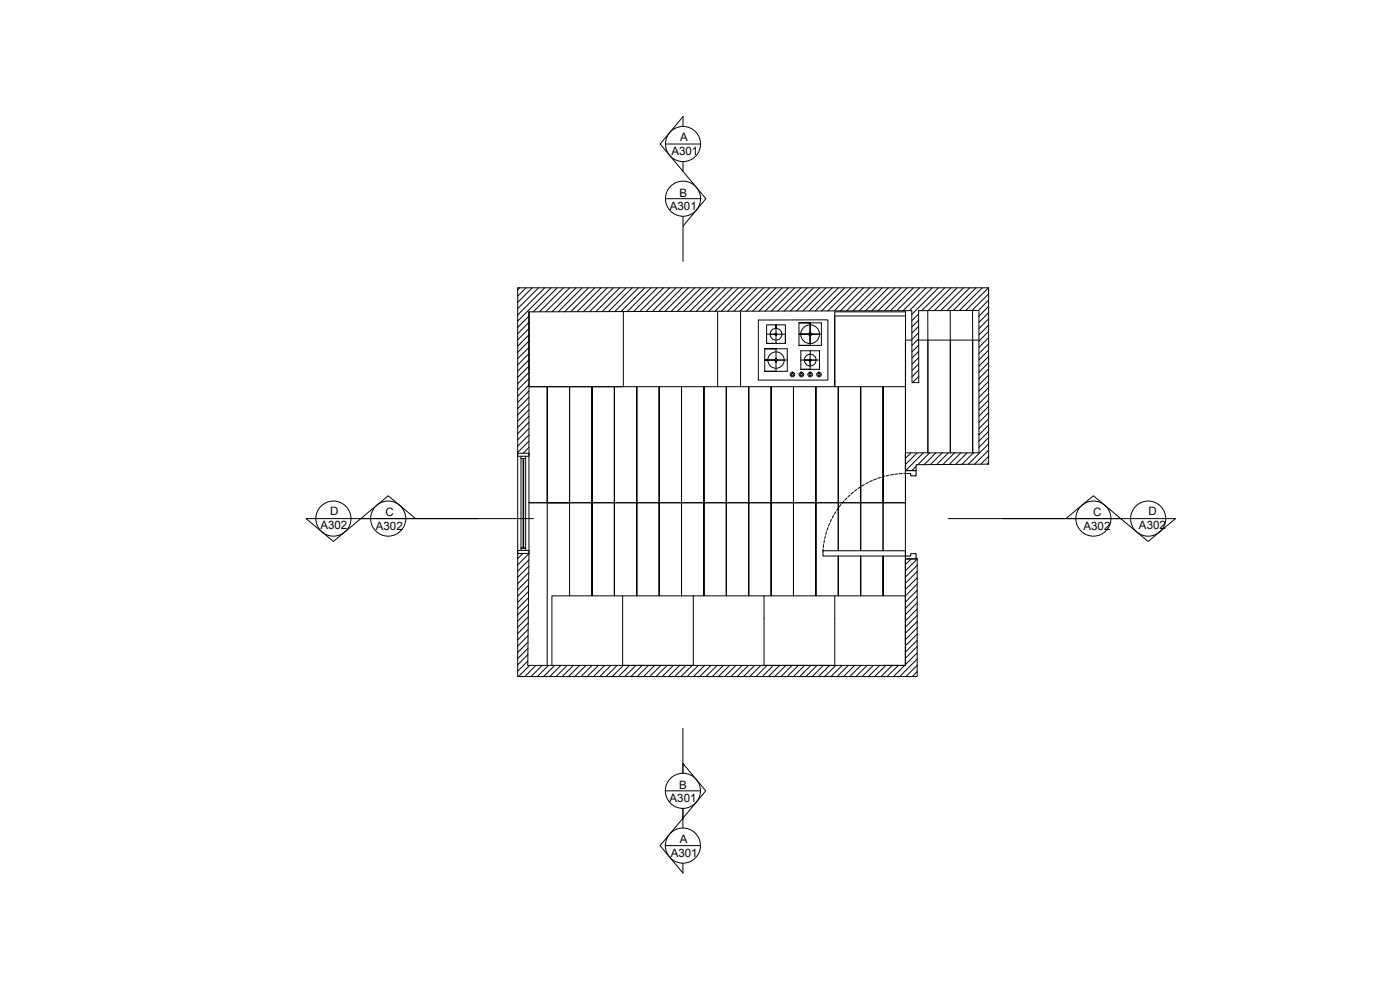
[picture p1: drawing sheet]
<svg xmlns="http://www.w3.org/2000/svg" width="594mm" height="420mm" viewBox="0 0 594 420" stroke-linecap="round" stroke-linejoin="round" font-family="sans-serif">
<defs><g id="words">
<g font-size="4.9">
<text x="288.6" y="59.8">A</text>
<text x="284.8" y="65.6">A301</text>
<text x="288.3" y="83.4">B</text>
<text x="284.2" y="89.2">A301</text>
<text x="140" y="218.5">D</text>
<text x="163.6" y="218.8">C</text>
<text x="463.8" y="218.8">C</text>
<text x="487.3" y="218.5">D</text>
<text x="136" y="224.3">A302</text>
<text x="159.5" y="224.7">A302</text>
<text x="459.7" y="224.7">A302</text>
<text x="483.3" y="224.3">A302</text>
<text x="288.2" y="334.6">B</text>
<text x="284.1" y="340.4">A301</text>
<text x="288.4" y="357.8">A</text>
<text x="284.6" y="363.7">A301</text>
</g>
</g></defs>
<g fill="none" stroke="#000" stroke-width=".42">
<path d="M289.8 53.6v-4.1l-9.7 11.6 9.7 11.6v-4.2M282.3 61.1h15M289.8 72.7l9.7 11.6-9.7 11.6M282.3 84.3h15M289.8 91.8v19.1M220.5 122.1l-.9 .9M223.2 122.1l-3.6 3.6M224.4 134.1l-4.8 4.8M224.4 136.7l-4.8 4.9M224.4 139.4l-4.8 4.8M224.5 132.3l162.4-.5v30.5h2.9l-.1-30.5 25.7-.1v60.4h-31.2v7.6h4.5v-2.5l30.8-.3v-74.8h-199.9v164.9h169.5v-49.9M224.5 132.3v31.8h129.7v-2.7"/>
<path d="M224.5 132.3l-.1 102.5M225.8 122.1l-6.2 6.2M228.5 122.1l-8.9 8.8M231.1 122.1l-11.5 11.5M233.8 122.1l-14.2 14.1M236.5 122.1l-10.2 10.2M239.1 122.1l-10.2 10.2M241.7 122.1l-10.1 10.2M244.4 122.1l-10.2 10.2M247 122.1l-10.1 10.2M249.7 122.1l-10.2 10.2M252.4 122.1l-10.2 10.1"/>
<path d="M255 122.1l-10.1 10.1M257.7 122.1l-10.2 10.1M260.3 122.1l-10.1 10.1M263 122.1l-10.2 10.1M264.5 132.3v31.8h-40M265.6 122.1l-10.1 10.1M268.2 122.1l-10 10.1M270.9 122.1l-10.1 10.1M273.6 122.1l-10.1 10.1M276.2 122.1l-10.1 10.1M278.9 122.1l-10.1 10.1M281.5 122.1l-10 10"/>
<path d="M284.2 122.1l-10.1 10M286.8 122.1l-10 10M289.5 122.1l-10 10M292.1 122.1l-10 10M294.8 122.1l-10 10M297.4 122.1l-10 10M300.1 122.1l-10 10M302.7 122.1l-9.9 10M304.5 132.3v31.8M305.4 122.1l-10 10M308 122.1l-10 9.9M310.7 122.1l-10 9.9"/>
<path d="M313.3 122.1l-9.9 9.9M314.2 132.3v31.8M316 122.1l-10 9.9M318.6 122.1l-9.9 9.9M321.3 122.1l-10 9.9M321.8 135.8l29.5-.1v25.6h-29.5zM324 122.1l-10 9.9M326.6 122.1l-9.9 9.9M329.2 139.3v-1.5v4h-3.9M329.2 122.1l-9.9 9.9M331.9 122.1l-9.9 9.9M334.5 122.1l-9.8 9.9"/>
<path d="M337.2 122.1l-9.9 9.9M339 137v9.5M339.8 122.1l-9.8 9.9M342.5 122.1l-9.9 9.9M343.7 137.8v8M345.2 122.1l-9.9 9.9M347.8 122.1l-9.8 9.8M350.5 122.1l-9.9 9.8M353.1 122.1l-9.8 9.8M354.2 134h30v30.1h-30zM355.7 122.1l-9.8 9.8M358.4 122.1l-9.8 9.8"/>
<path d="M361.1 122.1l-9.8 9.8M363.7 122.1l-9.8 9.8M366.4 122.1l-9.8 9.8M369 122.1l-9.8 9.8M371.7 122.1l-9.8 9.8M374.3 122.1l-9.7 9.7M377 122.1l-9.8 9.7M379.6 122.1l-9.7 9.7M382.3 122.1l-9.7 9.7M384.2 134v-1.7h-30v30M384.9 122.1l-9.7 9.7M387.6 122.1l-9.8 9.7"/>
<path d="M389.7 133.2l-2.8 2.8M389.7 135.9l-2.8 2.8M389.7 138.5l-2.8 2.8M390.2 122.1l-9.7 9.7M392.9 122.1l-9.7 9.7M393.6 131.8l.1 12.5M395.5 122.1l-9.7 9.7M398.2 122.1l-11.3 11.3M400.8 122.1l-9.7 9.7M403.2 131.8v12.5M403.5 122.1l-9.7 9.7M406.1 122.1l-9.6 9.7"/>
<path d="M408.8 122.1l-9.7 9.7M411.5 122.1l-9.7 9.7M412.6 131.7l.1 12.6M414.1 122.1l-9.6 9.6M416.8 122.1l-9.7 9.6M419.4 122.1l-9.6 9.6M419.5 124.7l-7.1 7M419.5 127.3l-4.4 4.4M419.5 130l-4.1 4.1M419.5 132.6l-4.1 4.1M419.5 135.3l-4.1 4.1M419.5 137.9l-4.1 4.2"/>
<path d="M224.4 142l-4.8 4.9M224.4 144.7l-4.8 4.8M224.4 147.4l-4.8 4.8M224.4 150l-4.8 4.8M224.4 152.7l-4.8 4.7M224.4 155.3l-4.8 4.8M224.4 158l-4.8 4.8M224.4 144.3h.1M324.5 148v9.5M325.3 141.8v-4h7.9v7.9M325.3 141.8v3.9M328.4 152.7l.8-.8 .9 .8-.9 .9z"/>
<path d="M329.2 141.2l.6 .6-.6 .5-.5-.5zM329.2 152.7v-4.7h-4.7h9.5v9.5h-9.5h4.7v-4.8h-4.7M329.2 141.7v4h-3.9h7.9v-3.9h-6.5M332.8 152.7h-8.3h9.5M336.1 157.9h.3l-.1 .6a.48 .48 0 0 1 .3 .7 .48 .48 0 0 1-.8 0 .48 .48 0 0 1 .3-.7zM339.7 141.8h8M339.8 156.7v-7.9h7.9v7.9M340.1 158.5l-.1-.6-.1 .6a.48 .48 0 0 0-.3 .7 .48 .48 0 0 0 .7 0 .48 .48 0 0 0-.2-.7M340.3 141.8h-1.3h9.5M341.2 152.7h5M343.2 152.7l.5-.5 .6 .5-.6 .6zM343.6 158.5l.1-.6 .2 .6a.47 .47 0 0 1 .3 .7 .47 .47 0 0 1-.8 0 .47 .47 0 0 1 .2-.7"/>
<path d="M343.7 140.9l.9 .9-.9 .9-.8-.9zM343.7 141.7v-4.7h-4.7h9.5v9.5h-9.5h4.7v-4.7h-4.7M343.8 148.8l-.1 7.9h-3.9h7.9v-4h-7.9M347.4 157.9h.2v.6a.48 .48 0 0 1 .2 .7 .48 .48 0 0 1-.7 0 .48 .48 0 0 1 .3-.7zM384.2 144.3v69h-9.5v-49.2v49.2h-9.5v-49.2v49.2h-9.5v-49.2v49.2h-9.5v-49.2v49.2h-9.5v-49.2v49.2h-9.5v-49.2v49.2h-9.5v-49.2v49.2h-9.5v-49.2v49.2h-9.5v-49.2v49.2h-9.5v-49.2v49.2h-9.5v-49.2v49.2h-9.5v-49.2v49.2h-9.5v-49.2v49.2h-9.5v-49.2v49.2h-9.5v-49.2v49.2h-9.5v-49.2v49.2h-7.8h7.8v69M386.9 144.3h-2.7v69M389.7 144.3h4v47.8v-47.8h9.5v47.8v-47.8h9.5v47.8v-47.8h2.7M389.7 141.2l-2.8 2.8M389.7 143.8l-2.8 2.8M389.8 146.4l-2.9 2.9M389.8 149.1l-2.9 2.8M389.8 151.7l-2.9 2.8"/>
<path d="M389.8 154.4l-2.9 2.8M389.8 157l-2.9 2.8M389.8 159.6l-2.7 2.7M419.5 140.6l-4.1 4.1M419.5 143.2l-4.1 4.2M419.5 145.9l-4.1 4.1M419.5 148.6l-4.1 4.1M419.5 151.2l-4.1 4.1M419.5 153.9l-4.1 4.1M419.5 156.5l-4.1 4.1M419.5 159.1l-4.1 4.2M224.4 160.6l-4.8 4.8"/>
<path d="M224.4 163.3l-4.8 4.8M224.4 165.9l-4.8 4.8M224.4 168.6l-4.8 4.8M224.4 171.2l-4.8 4.8M224.4 173.9l-4.8 4.8M224.4 176.5l-4.8 4.8M224.4 179.2l-4.8 4.8M389.8 162.3h.1M419.5 161.8l-4.1 4.1M419.5 164.4l-4.1 4.2M419.5 167.1l-4.1 4.1M419.5 169.8l-4.1 4.1"/>
<path d="M419.5 172.4l-4.1 4.1M419.5 175.1l-4.1 4.1M419.5 177.7l-4.1 4.1M219.6 192.3h4.8v1.3h-4.8zM221 193.6v.9h2v-.9M221 194.5v38h2v-38M224.4 181.8l-4.8 4.8M224.4 184.5l-4.8 4.8M224.4 187.1l-4.8 4.9M224.4 189.8l-2.5 2.5M384.7 199.7h-.5v.4M384.9 199.7h.8"/>
<path d="M385.8 199.7h.2M386.1 199.7h.6M386.5 192.1l-2.3 2.3M387.1 199.7h.6M387.8 199.7h.2M388.1 199.7h.6v.4M388.7 197.9l-1.8 1.8M389.1 192.1l-4.9 5M391.8 192.1l-7.5 7.6M394.4 192.1l-5 5M397.1 192.1l-5 5M399.7 192.1l-4.9 5"/>
<path d="M402.4 192.1l-5 5M405 192.1l-4.9 4.9M407.7 192.1l-4.9 4.9M410.3 192.1l-4.8 4.9M413 192.1l-4.8 4.9M419.5 180.4l-4.1 4.1M419.5 183l-4.1 4.1M419.5 185.6l-4.1 4.2M419.5 188.3l-8.7 8.6M419.5 191l-6 5.9M419.5 193.6l-3.3 3.3M419.5 196.3l-.7 .6"/>
<path d="M241.7 213.3h-9.5h9.5M353.7 218.7l-.6 1.1M354.6 217.1l-.6 1.1M355.7 215.5l-.7 1M356.8 214l-.7 1M358 212.6l-.8 .9M359.3 211.3l-.8 .8M360.7 209.9l-.9 .9M362.1 208.7l-.9 .9M363.6 207.6l-1 .7M365.1 206.6l-1 .6M366.8 205.6l-1.1 .6"/>
<path d="M368.4 204.7l-1.1 .5M370.1 203.8l-1.1 .6M371.8 203.2l-1.2 .4M373.6 202.6l-1.2 .3M375.4 202l-1.2 .4M377.2 201.6l-1.2 .3M379.1 201.3l-1.3 .2M380.9 201.1l-1.2 .1M382.8 200.9l-1.3 .1M384.2 200.9h-.8M384.2 200.2v.1M384.2 200.5v.4"/>
<path d="M384.2 200.9h.4M384.7 200.9h.2M385 200.9h.6M385.7 200.9h.1M386 200.9h.4v.3M386.4 201.6v.3h.5M386.4 201.3v.1M387 201.9h.1M387.2 201.9h.6M388 201.9h.1M388.7 201.4v.5h-.5M388.7 200.2v.1"/>
<path d="M388.7 200.5v.8M129.9 220h23.2l-11.6 9.7zM153.1 220l11.6-9.7 11.6 9.7zM153.1 220h73.2M219.6 233.5h4.8v1.3h-4.8zM221 233.5v-1h2v1h-.9M221.8 234.8l-2.2 2.2M221.9 232v.5v-38h.3v38M222.2 232l-.1 .5M224.4 237.5l-4.8 4.8M224.4 234.8l-.5 47.5h160.3v-45.2h4.9M224.4 234.9l-4.8 4.8"/>
<path d="M349.2 233.6h35v2.3h-35zM349.2 232.9v.7M349.4 231l-.1 1.3M349.8 229.2l-.2 1.2M350.2 227.3l-.3 1.3M350.7 225.6l-.4 1.1M351.3 223.8l-.4 1.2M352 222l-.5 1.2M352.8 220.4l-.5 1.1M355.7 235.9v16.9v-16.9M365.2 235.9v16.9v-16.9M374.7 235.9v16.9v-16.9"/>
<path d="M384.2 236.7v.4h.5M384.2 236.4v.2M384.2 237.1v45.2M384.6 235.9h-.4v.4M384.7 235.9h.2M384.9 237.1h.8M385 235.9h.6M385.7 235.9h.1M385.8 237.1h.2M386.1 237.1h.6M386.4 235.6v.3h-.4M386.4 235.3v.1"/>
<path d="M386.6 237.1l-2.4 2.4M386.9 234.9h-.5v.3M386.9 237.1h.1M387 234.9h.1M387.1 237.1h.6M387.2 234.9h.6M387.8 237.1h.2M388 234.9h.1M388.2 234.9h.5v.4M388.7 236.7v.4h-.6M388.7 237.1h.4M388.7 235.4v.2"/>
<path d="M388.7 235.7v.6M388.7 236.4v.2M389.1 237.2l-4.9 5M389.1 239.8l-4.9 5M402.3 220h73.2M452.3 220l11.6-9.7 11.6 9.7zM475.5 220h23.3l-11.6 9.7zM224.2 259l-4.6 4.5M224.2 253.6l-4.6 4.6M224.2 256.3l-4.6 4.6M224.3 250.9l-4.7 4.7M224.3 245.6l-4.7 4.6"/>
<path d="M224.3 248.3l-4.7 4.6M224.3 242.9l-4.7 4.7M224.4 240.2l-4.8 4.8M241.7 252.8v-39.5h9.5v39.5v-39.5h9.5v39.5v-39.5h9.5v39.5v-39.5h9.5v39.5v-39.5h9.5v39.5v-39.5h9.5v39.5v-39.5h9.5v39.5v-39.5h9.5v39.5v-39.5h9.5v39.5v-39.5h9.5v39.5v-39.5h9.5v39.5v-39.5h9.5v20.3v-20.3h9.5v20.3v-20.3h9.5v20.3v-20.3h9.5v69h-9.5M264.2 252.8v29.5h30v-29.5M324.2 252.8h-90v29.5M324.2 252.8v29.5h30v-29.5M389.1 242.5l-4.9 4.9M389.1 245.1l-4.9 5M389.1 247.8l-4.9 5h-60M389.1 250.4l-4.9 5M389.1 253.1l-4.9 5"/>
<path d="M389.1 255.7l-4.9 5M389.1 258.4l-4.9 5M224 277.7l-4.4 4.4M224 275.1l-4.4 4.3M224 269.7l-4.4 4.4M224 272.4l-4.4 4.4M224.1 267l-4.5 4.5M224.1 261.7l-4.5 4.5M224.1 264.3l-4.5 4.5M389.1 261l-4.9 5M389.1 263.7l-4.9 5M389.1 266.3l-4.9 5"/>
<path d="M389.1 269l-4.9 5M389.1 271.6l-4.9 5M389.1 274.3l-4.9 5M389.1 277l-4.9 5M389.1 279.6l-7.4 7.4M224 280.4l-4.4 4.3M224.7 282.3l-4.7 4.7M227.4 282.3l-4.7 4.7M230 282.3l-4.7 4.7M232.7 282.3l-4.8 4.7M235.4 282.3l-4.8 4.7M238 282.3l-4.8 4.7"/>
<path d="M240.6 282.3l-4.7 4.7M243.3 282.3l-4.8 4.7M245.9 282.3l-4.7 4.7M248.6 282.3l-4.7 4.7M251.2 282.3l-4.7 4.7M253.9 282.3l-4.7 4.7M256.6 282.3l-4.8 4.7M259.2 282.3l-4.8 4.7M261.9 282.3l-4.8 4.7M264.5 282.3l-4.8 4.7M267.1 282.3l-4.7 4.7M269.8 282.3l-4.7 4.7"/>
<path d="M272.5 282.3l-4.8 4.7M275.1 282.3l-4.7 4.7M277.8 282.3l-4.8 4.7M280.4 282.3l-4.7 4.7M283.1 282.3l-4.8 4.7M285.7 282.3l-4.7 4.7M288.4 282.3l-4.8 4.7M291 282.3l-4.7 4.7M293.7 282.3l-4.8 4.7M296.3 282.3l-4.7 4.7M299 282.3l-4.8 4.7M301.6 282.3l-4.7 4.7"/>
<path d="M304.3 282.3l-4.8 4.7M306.9 282.3l-4.7 4.7M309.6 282.3l-4.8 4.7M312.2 282.3l-4.7 4.7M314.9 282.3l-4.7 4.7M317.5 282.3l-4.7 4.7M320.2 282.3l-4.8 4.7M322.9 282.3l-4.8 4.7M325.5 282.3l-4.8 4.7M328.1 282.3l-4.7 4.7M330.8 282.3l-4.8 4.7M333.4 282.3l-4.7 4.7"/>
<path d="M336.1 282.3l-4.7 4.7M338.7 282.3l-4.7 4.7M341.4 282.3l-4.7 4.7M344.1 282.3l-4.8 4.7M346.7 282.3l-4.8 4.7M349.4 282.3l-4.8 4.7M352 282.3l-4.8 4.7M354.6 282.3l-4.7 4.7M357.3 282.3l-4.7 4.7M359.9 282.3l-4.7 4.7M362.6 282.3l-4.7 4.7M365.3 282.3l-4.8 4.7"/>
<path d="M367.9 282.3l-4.7 4.7M370.6 282.3l-4.8 4.7M373.2 282.3l-4.8 4.7M375.9 282.3l-4.8 4.7M378.5 282.3l-4.7 4.7M381.2 282.3l-4.8 4.7M383.8 282.3l-4.7 4.7M389.1 282.2l-4.7 4.8M389.1 284.9l-2.1 2.1M289.8 309v19.1v-4.2l9.6 11.6-9.6 11.6v-4.1M282.3 335.5h14.9M282.3 358.7h14.9"/>
<path d="M289.8 351.3v-4.2l-9.7 11.6 9.7 11.7v-4.2"/>
<circle cx="289.8" cy="61.1" r="7.5"/>
<circle cx="289.8" cy="84.3" r="7.5"/>
<circle cx="329.2" cy="152.7" r="3.5"/>
<circle cx="329.2" cy="141.8" r="2.5"/>
<circle cx="336.2" cy="158.9" r=".97"/>
<circle cx="340" cy="158.9" r=".97"/>
<circle cx="343.7" cy="141.8" r="4"/>
<circle cx="343.7" cy="158.9" r=".97"/>
<circle cx="343.8" cy="152.7" r="2.5"/>
<circle cx="347.5" cy="158.9" r=".97"/>
<circle cx="141.5" cy="220" r="7.5"/>
<circle cx="164.7" cy="220" r="7.5"/>
<circle cx="463.9" cy="220" r="7.5"/>
<circle cx="487.1" cy="220" r="7.5"/>
<circle cx="289.7" cy="335.5" r="7.5"/>
<circle cx="289.7" cy="358.7" r="7.5"/>
</g>
<use href="#words"/>
</svg>
